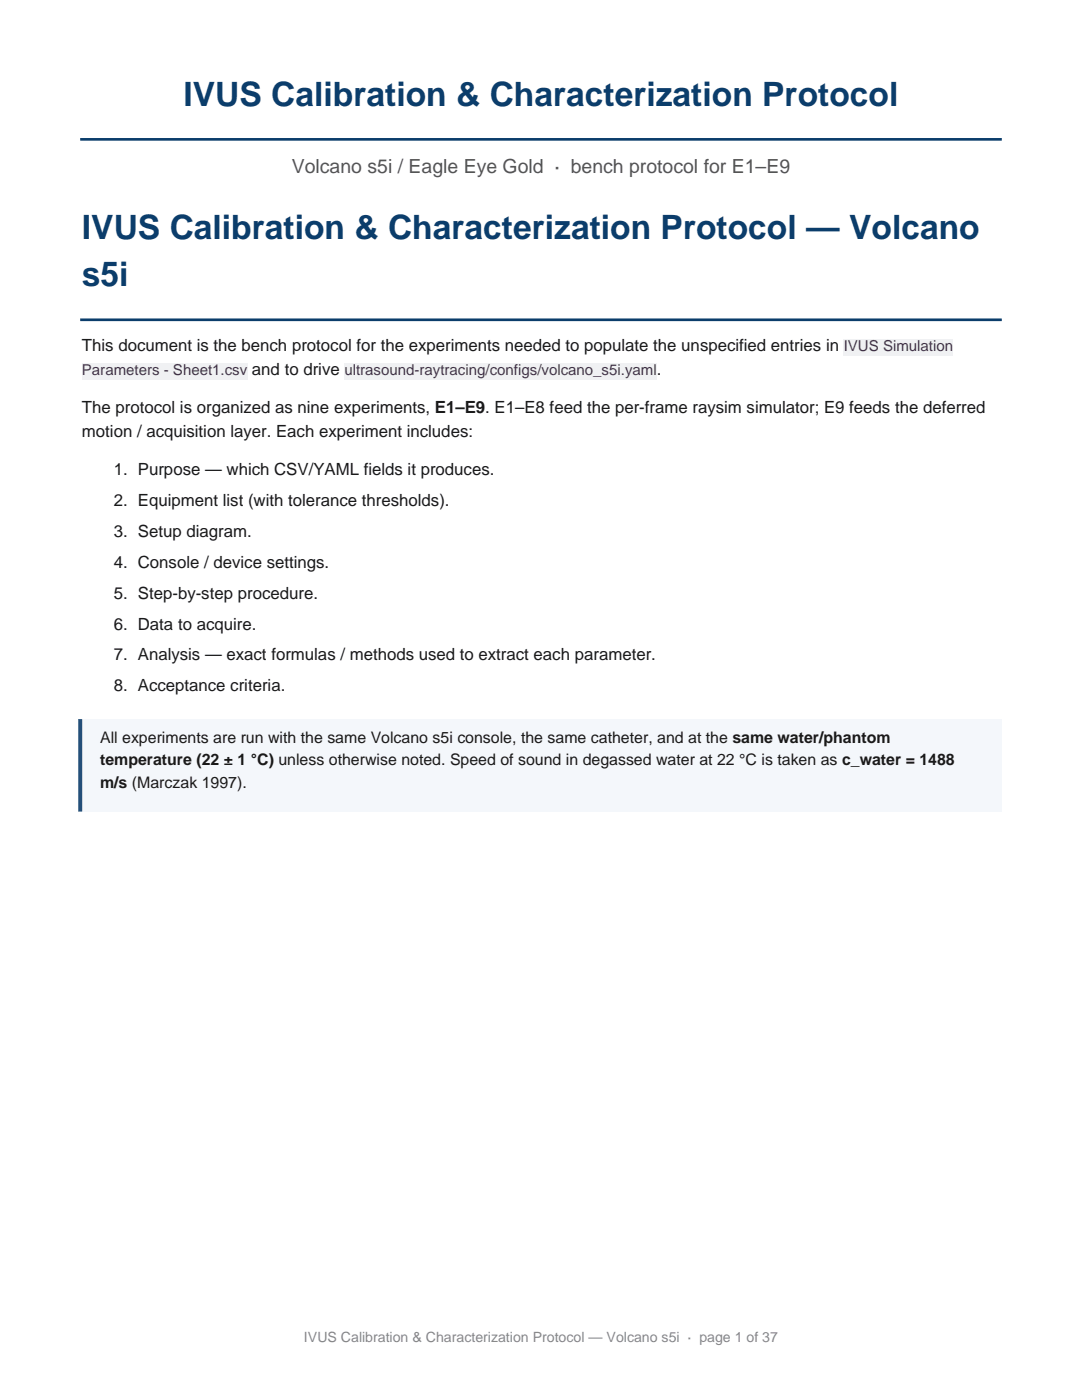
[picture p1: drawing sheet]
<svg xmlns="http://www.w3.org/2000/svg" width="216mm" height="279mm" viewBox="0 0 216 279" stroke-linecap="round" stroke-linejoin="round" font-family="sans-serif">
<defs><g id="words">
<g font-size="6.7" fill="#0b3d6b">
<text x="36.6" y="21.2">IVUS Calibration &amp; Characterization Protocol</text>
<text x="16.4" y="47.7">IVUS Calibration &amp; Characterization Protocol — Volcano</text>
<text x="16.4" y="57.2">s5i</text>
</g>
<text font-size="3.9" fill="#555" x="58.2" y="34.5">Volcano s5i / Eagle Eye Gold · bench protocol for E1–E9</text>
<g font-size="3.4" fill="#1a1a1a">
<text x="16.4" y="70.1">This document is the bench protocol for the experiments needed to populate the unspecified entries in</text>
<text x="50.3" y="74.9">and to drive ultrasound-raytracing/configs/volcano_s5i.yaml.</text>
<text x="16.4" y="82.4">The protocol is organized as nine experiments, E1–E9. E1–E8 feed the per-frame raysim simulator; E9 feeds the deferred</text>
<text x="16.4" y="87.2">motion / acquisition layer. Each experiment includes:</text>
<text x="22.7" y="94.8">1. Purpose — which CSV/YAML fields it produces.</text>
<text x="22.7" y="101">2. Equipment list (with tolerance thresholds).</text>
<text x="22.7" y="107.1">3. Setup diagram.</text>
<text x="22.7" y="113.3">4. Console / device settings.</text>
<text x="22.7" y="119.5">5. Step-by-step procedure.</text>
<text x="22.7" y="125.6">6. Data to acquire.</text>
<text x="22.7" y="131.8">7. Analysis — exact formulas / methods used to extract each parameter.</text>
<text x="22.7" y="138">8. Acceptance criteria.</text>
</g>
<g font-size="3.2" fill="#1a1a1a">
<text x="20" y="148.3">All experiments are run with the same Volcano s5i console, the same catheter, and at the same water/phantom</text>
<text x="20" y="152.8">temperature (22 ± 1 °C) unless otherwise noted. Speed of sound in degassed water at 22 °C is taken as c_water = 1488</text>
<text x="20" y="157.3">m/s (Marczak 1997).</text>
</g>
<g font-size="3" fill="#4a235a">
<text x="168.4" y="70.1">IVUS Simulation</text>
<text x="16.4" y="74.9">Parameters - Sheet1.csv</text>
</g>
<text font-size="2.8" fill="#888" x="60.7" y="267.8">IVUS Calibration &amp; Characterization Protocol — Volcano s5i · page 1 of 37</text>
</g></defs>
<path d="M16 27.8h183.9M16 63.8h183.9" fill="none" stroke="#0b3d6b" stroke-width=".53"/>
<g fill="#f0f1f3">
<path d="M168.4 67.6h21.8v3.4h-21.8z" fill-rule="evenodd"/>
<path d="M16.4 72.4h32.9v3.4h-32.9z" fill-rule="evenodd"/>
<path d="M68.7 72.4h62.4v3.4h-62.4z" fill-rule="evenodd"/>
</g>
<g fill="#f4f7fb">
<path d="M16 143.5h183.9v18.5h-183.9z" fill-rule="evenodd"/>
<path d="M20 145.6h157.7v3.6h-157.7z" fill-rule="evenodd"/>
<path d="M20 150.1h170.5v3.6h-170.5z" fill-rule="evenodd"/>
<path d="M20 154.6h29.3v3.6h-29.3z" fill-rule="evenodd"/>
</g>
<path d="M16 143.5v18.5" fill="none" stroke="#244c75" stroke-width=".79" stroke-linecap="butt"/>
<use href="#words"/>
</svg>
